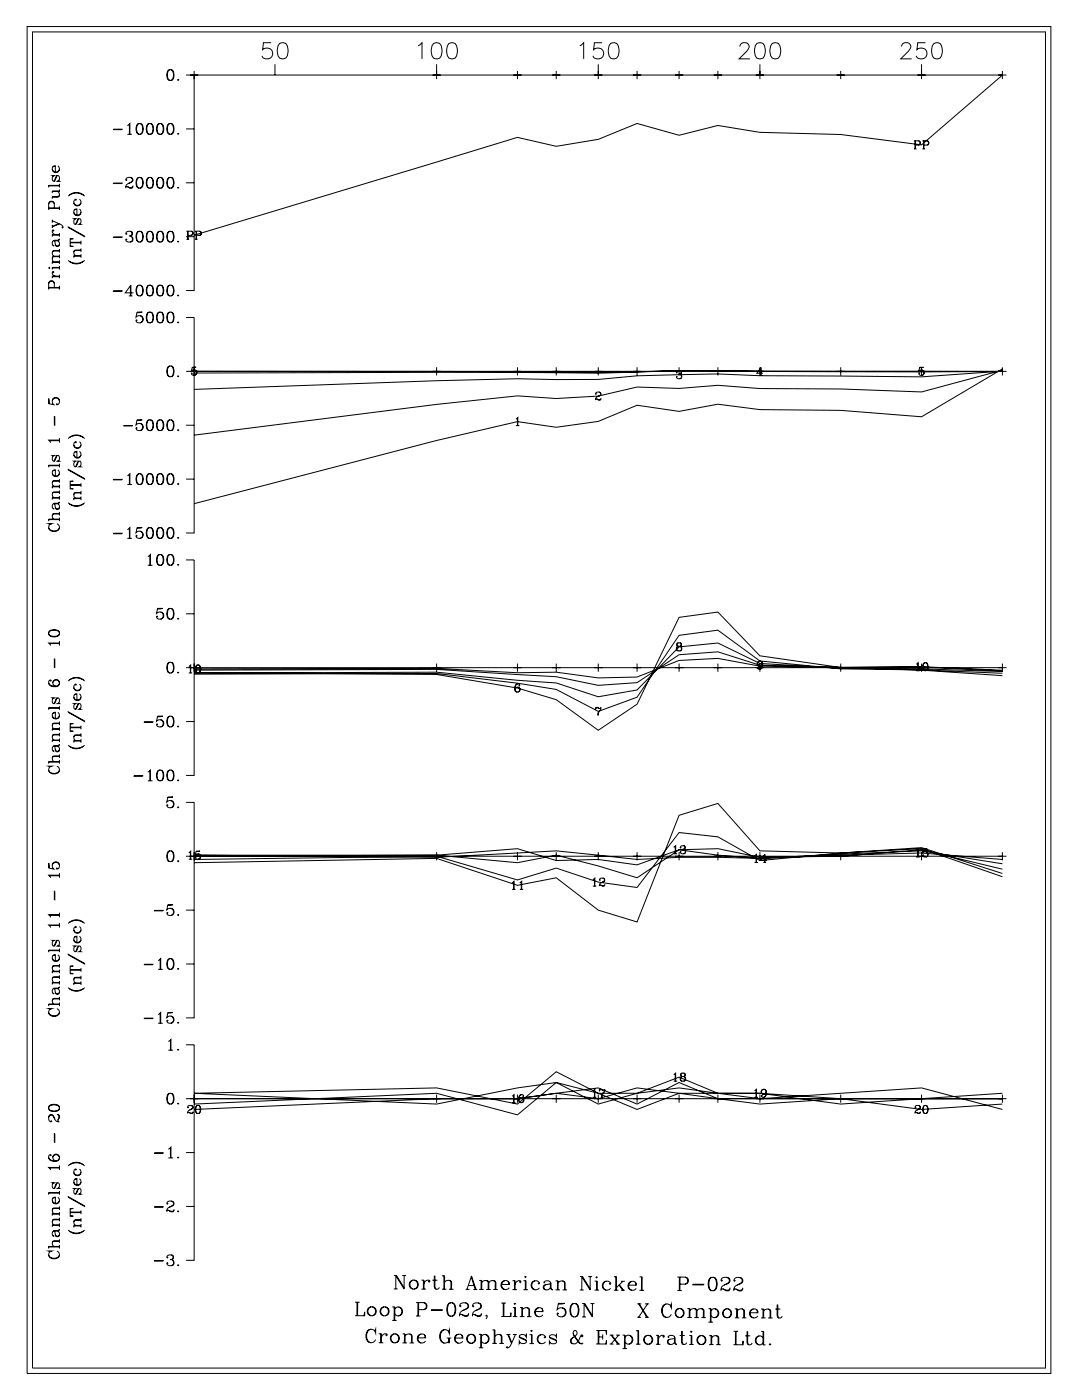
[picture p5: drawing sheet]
<svg xmlns="http://www.w3.org/2000/svg" width="215mm" height="279mm" viewBox="0 0 215 279" stroke-linecap="round" stroke-linejoin="round" font-family="sans-serif">
<g fill="none" stroke="#000" stroke-width=".2">
<path d="M5.4 5.3h204v268.5h-204zM6.5 6.4h201.9v266.3h-201.9zM33.9 13.9a.97 .97 0 0 0-.7 1.2l.1 .5a.67 .67 0 0 0 .7 .4 .67 .67 0 0 0 .6-.4 1.82 1.82 0 0 0-.2-1.6 .58 .58 0 0 0-.9 .3 1.26 1.26 0 0 0 .4 1.7M34.1 13.9a1.36 1.36 0 0 1 0 2.1M35.5 15.8l.1 .1-.1 .1zM37.1 15h2.4M38.7 14.1v1.7M54 8.5h-1.5l-.2 1.4a1.14 1.14 0 0 1 1.8 0 1.14 1.14 0 0 1-.2 1.7 1.14 1.14 0 0 1-1.7-.5M54.8 12.8v2.2M55.7 8.7a1.05 1.05 0 0 1 1.6 .4 2.69 2.69 0 0 1-.4 2.5 1.06 1.06 0 0 1-1.5-.5 2.68 2.68 0 0 1 .3-2.4zM83.3 9.1l.8-.6v3.2M86.2 15h1.6"/>
<path d="M86.4 8.7a1.05 1.05 0 0 1 1.5 .4 2.68 2.68 0 0 1-.3 2.5 1.06 1.06 0 0 1-1.5-.5 2.68 2.68 0 0 1 .3-2.4zM87 12.8v3M89.5 8.7a1.04 1.04 0 0 1 1.5 .4 2.66 2.66 0 0 1-.3 2.5 1.06 1.06 0 0 1-1.5-.5 2.68 2.68 0 0 1 .3-2.4zM102.3 15h1.6M103.1 14.1v1.7M110 15h1.7M110.9 14.1v1.7M115.5 9.1l.8-.6v3.2M118.4 15h1.7M119.2 12.8v3M120 8.5h-1.5l-.2 1.4a1.14 1.14 0 0 1 1.7 0 1.14 1.14 0 0 1-.2 1.7 1.14 1.14 0 0 1-1.6-.5M121.7 8.7a1.04 1.04 0 0 1 1.5 .4 2.65 2.65 0 0 1-.3 2.5 1.05 1.05 0 0 1-1.5-.5 2.68 2.68 0 0 1 .3-2.4z"/>
<path d="M126.1 15h1.7M127 14.1v1.7M134.5 15h1.7M135.3 14.1v1.7M142.3 15h1.6M143.1 14.1v1.7M147.5 9.3a.81 .81 0 0 1 .6-.8h.6a.79 .79 0 0 1 .5 1.2l-1.9 2h2.2M150.6 15h1.7M150.8 8.7a1.05 1.05 0 0 1 1.6 .4 2.68 2.68 0 0 1-.3 2.5 1.06 1.06 0 0 1-1.6-.5 2.68 2.68 0 0 1 .3-2.4zM151.4 12.8v3M153.9 8.7a1.04 1.04 0 0 1 1.5 .4 2.65 2.65 0 0 1-.3 2.5 1.05 1.05 0 0 1-1.5-.5 2.68 2.68 0 0 1 .3-2.4zM166.7 15h1.7"/>
<path d="M167.6 14.1v1.7M179.7 9.3a.81 .81 0 0 1 .6-.8h.6a.79 .79 0 0 1 .5 1.2l-1.9 2h2.2M182.8 15h1.7M183.7 12.8v3M184.4 8.5h-1.5l-.2 1.4a1.14 1.14 0 0 1 1.8 0 1.14 1.14 0 0 1-.2 1.7 1.14 1.14 0 0 1-1.7-.5M186.1 8.7a1.04 1.04 0 0 1 1.5 .4 2.65 2.65 0 0 1-.3 2.5 1.05 1.05 0 0 1-1.5-.5 2.7 2.7 0 0 1 .3-2.4zM199 15h1.6M199.8 15l-16.1 13.9-16.1-2.1-16.2-.4-8.3-1.4-7.8 2-8.3-2.4-7.8 3.2-8.3 1.4-7.8-1.8-64.4 19.5M199.8 15h-161.1v42.9h-1.6M199.8 14.1v1.7M9.7 37h2.1M10.4 33.8a.75 .75 0 0 0 .7 .5 .75 .75 0 0 0 .7-.5"/>
<path d="M11 33.2l-.5 .1M11.4 35l-.5 1h-.4a.7 .7 0 0 1 .1-.9l.2-.1h-.4l.2 .1M11.5 38.2a.66 .66 0 0 1 0 1.1h-1.1M11.5 33.1a.72 .72 0 0 1 .2 1 .72 .72 0 0 1-1.1 0 .72 .72 0 0 1 .2-1h.2v1.2M11.6 36l.2 .1h-.4l.4-.4v-.4l-.2-.3h-.3l-.6 1.1M11.8 38.9l-.3 .3h-1.1v.4M11.8 36.6v.8M11.8 37.8v.4h-1.4M11.8 38.1h-1.4v.4M11.8 36.9h-2.1v.5M13.6 39.1a2.2 2.2 0 0 1 3.3 0M13.8 38.9l.4-.2a2.57 2.57 0 0 1 2.5 .2"/>
<path d="M15.8 39.7a.72 .72 0 0 1 .2 1.1 .72 .72 0 0 1-1.1 0 .72 .72 0 0 1 .2-1.1v.2l-.1-.1M22.6 36.5l1.7 .1zM22.6 25.7l1.7 .1zM25.2 35.8l.1 .1h-.2a.73 .73 0 0 1 .7-.6 .73 .73 0 0 1 .7 .7l-.4 .4a1.07 1.07 0 0 0-1 1.1M25.4 25l.5-.4v2.2M25.4 26.8h.9M25.8 24.7v2.1M26 35.4l.2 .1a.48 .48 0 0 1 .1 .7l-.7 .4M26.5 37.2l-.3 .2-.8-.2-.3 .1M26.5 37l-.2 .5h-.4l-.5-.3M27.7 35.4a1.16 1.16 0 0 0-.5 1.7 .66 .66 0 0 0 .6 .4 .66 .66 0 0 0 .6-.4 1.71 1.71 0 0 0-.2-1.6 .58 .58 0 0 0-.9 .3 1.25 1.25 0 0 0 .4 1.7M27.7 24.6a1.16 1.16 0 0 0-.5 1.8 .66 .66 0 0 0 .6 .4 .66 .66 0 0 0 .6-.4 1.71 1.71 0 0 0-.2-1.7 .58 .58 0 0 0-.9 .3 1.25 1.25 0 0 0 .4 1.8"/>
<path d="M27.9 35.4a1.38 1.38 0 0 1 0 2.1M27.9 24.6a1.38 1.38 0 0 1 0 2.2M29.8 35.4a.97 .97 0 0 0-.6 1.2l.1 .5a.67 .67 0 0 0 .6 .4 .67 .67 0 0 0 .6-.4 1.82 1.82 0 0 0-.2-1.6 .58 .58 0 0 0-.9 .3 1.26 1.26 0 0 0 .4 1.7M29.8 24.6a.97 .97 0 0 0-.6 1.2l.1 .6a.67 .67 0 0 0 .6 .4 .67 .67 0 0 0 .6-.4 1.82 1.82 0 0 0-.2-1.7 .58 .58 0 0 0-.9 .3 1.26 1.26 0 0 0 .4 1.8M30 35.4a1.36 1.36 0 0 1 0 2.1M30 24.6a1.36 1.36 0 0 1 0 2.2M31.8 35.4a1.16 1.16 0 0 0-.5 1.7 .66 .66 0 0 0 .6 .4 .66 .66 0 0 0 .6-.4 1.71 1.71 0 0 0-.2-1.6 .58 .58 0 0 0-.9 .3 1.25 1.25 0 0 0 .4 1.7M31.8 24.6a1.16 1.16 0 0 0-.5 1.8 .66 .66 0 0 0 .6 .4 .66 .66 0 0 0 .6-.4 1.71 1.71 0 0 0-.2-1.7 .58 .58 0 0 0-.9 .3 1.25 1.25 0 0 0 .4 1.8M32 35.4a1.38 1.38 0 0 1 0 2.1M32 24.6a1.38 1.38 0 0 1 0 2.2M33.9 35.4a.97 .97 0 0 0-.7 1.2l.1 .5a.67 .67 0 0 0 .7 .4 .67 .67 0 0 0 .6-.4 1.82 1.82 0 0 0-.2-1.6 .58 .58 0 0 0-.9 .3 1.26 1.26 0 0 0 .4 1.7M33.9 24.6a.97 .97 0 0 0-.7 1.2l.1 .6a.67 .67 0 0 0 .7 .4 .67 .67 0 0 0 .6-.4 1.82 1.82 0 0 0-.2-1.7 .58 .58 0 0 0-.9 .3 1.26 1.26 0 0 0 .4 1.8"/>
<path d="M34.1 35.4a1.36 1.36 0 0 1 0 2.1M34.1 24.6a1.36 1.36 0 0 1 0 2.2M35.5 37.3l.1 .1-.1 .1zM35.5 26.6l.1 .1-.1 .1zM37.1 36.4h1.6M37.1 25.7h1.6M182.1 28.1h1a.43 .43 0 0 1 .4 .4 .43 .43 0 0 1-.4 .4h-.7M182.1 29.7h.6M182.4 28.1v1.6M183.1 28.1l.3 .3-.1 .4-.2 .1M183.8 28.1h.9a.43 .43 0 0 1 .4 .4 .43 .43 0 0 1-.4 .4h-.6M183.8 29.7h.6"/>
<path d="M184.1 28.1v1.6M184.7 28.1l.3 .3v.4l-.3 .1M9.7 56.5a.58 .58 0 0 1 .6-.4 .58 .58 0 0 1 .5 .4M9.7 40.6a.58 .58 0 0 1 .6-.4 .58 .58 0 0 1 .5 .4M9.7 57.4h2.1M9.7 57.3h2.1M9.7 41.5h2.1M9.7 41.4h2.1M9.8 53.3v.2l-.1-.1zM10.4 44l1.4 .6a.84 .84 0 0 1 .8 .7l-.1 .1v-.2M10.4 55.1h1.4M10.4 43.8v.6"/>
<path d="M10.4 44.8v.6M10.4 53.4h1.4M10.4 52.3h1.4M10.4 46.9h1.4M10.5 54.2l.1 .1 .1-.1-.2-.1a.59 .59 0 0 0 0 .6 .59 .59 0 0 0 .5 .3M10.5 45.9h.2l-.2-.1a.59 .59 0 0 0 .5 1M10.8 57.3v-.8a.56 .56 0 0 0-.5-.6 .56 .56 0 0 0-.6 .6v1.2M10.8 48l.3 1 .4 .1a.65 .65 0 0 0 0-1.1M10.8 41.4v-.8a.56 .56 0 0 0-.5-.5 .56 .56 0 0 0-.6 .5v1.3M11 48.7a.42 .42 0 0 0 .4 .3 .42 .42 0 0 0 .4-.3M11.6 44.6l-1.2 .5M11.8 51.1h-1.1a.66 .66 0 0 0 0 1.1"/>
<path d="M11.8 51.2h-1.1l-.3 .3M11.8 49.9h-1.1a.66 .66 0 0 0 0 1.2M11.8 50h-1.1l-.3 .3M11.8 47.7l-.3 .2-.9 .1a.7 .7 0 0 0-.1 .9l.2 .1-.1-.1M11.8 47.6l-.1 .3-.2 .1h-.9M11.8 41.1v.8M11.8 46.5v.7M11.8 49.6v.7M11.8 50.7v.8M11.8 51.9v.7M11.8 53v.7M11.8 54.7v.8"/>
<path d="M11.8 57v.7M11.8 55h-1.4v.5M11.8 46.8h-1.4v.4M11.8 52.2h-1.4v.4M11.8 53.3h-1.4v.4M11.8 44.6l-1.4 .6M13.6 51.9a2.2 2.2 0 0 0 3.3 0M13.6 45.2l3.3 2zM13.8 52.1l.4 .2a2.67 2.67 0 0 0 2.5-.2M14 47.7l.6-.1h-.6v1.5h.6l-.6-.1M14 48.4h2.1M14 48.3h2.1"/>
<path d="M14.7 42.4a.75 .75 0 0 0 .7 .5 .75 .75 0 0 0 .7-.5M14.7 40.4a.75 .75 0 0 0 .7 .5 .75 .75 0 0 0 .7-.5M14.7 51.1h1.4M15.3 41.8l-.5 .1M15.7 43.6l-.5 1h-.4a.7 .7 0 0 1 .1-.9l.2-.1h-.4l.2 .1M15.8 41.7a.72 .72 0 0 1 .2 1 .72 .72 0 0 1-1.1 0 .72 .72 0 0 1 .2-1h.2v1.2M15.9 44.6l.2 .1h-.4l.4-.4v-.4l-.2-.3h-.3l-.6 1.1M16.1 49.8h-1.1a.65 .65 0 0 0 0 1.2M16.1 49.9h-1.1l-.3 .3M16.1 51h-1.4v.4M16.1 48v.7M16.1 49.5v.7"/>
<path d="M16.1 50.7v.7M22.6 58l1.7 .1zM22.6 47.2l1.7 .1zM25.2 46.5l.1 .1-.1 .1v-.4a.85 .85 0 0 1 1.2 .1l-.1 .5-.6 .1M25.7 59h.7M26 46.1a.51 .51 0 0 1 .2 .8l-.2 .1a.62 .62 0 0 1 .5 .6 .62 .62 0 0 1-.5 .6l-.7-.1-.2-.3 .1-.2 .1 .1-.1 .1M26 57v2M26.3 47.2a.65 .65 0 0 1-.3 1M26.6 58.4h-1.6l1.1-1.6v2.2M27.7 56.8a1.16 1.16 0 0 0-.5 1.8 .66 .66 0 0 0 .6 .4 .66 .66 0 0 0 .6-.4 1.71 1.71 0 0 0-.2-1.7 .58 .58 0 0 0-.9 .3 1.25 1.25 0 0 0 .4 1.8M27.7 46.1a1.16 1.16 0 0 0-.5 1.7 .66 .66 0 0 0 .6 .5 .66 .66 0 0 0 .6-.5 1.71 1.71 0 0 0-.2-1.6 .58 .58 0 0 0-.9 .3 1.25 1.25 0 0 0 .4 1.7M27.9 56.8a1.38 1.38 0 0 1 0 2.2"/>
<path d="M27.9 46.1a1.38 1.38 0 0 1 0 2.1M29.8 56.8a.97 .97 0 0 0-.6 1.3l.1 .5a.67 .67 0 0 0 .6 .4 .67 .67 0 0 0 .6-.4 1.82 1.82 0 0 0-.2-1.7 .58 .58 0 0 0-.9 .3 1.26 1.26 0 0 0 .4 1.8M29.8 46.1a.97 .97 0 0 0-.6 1.2l.1 .5a.67 .67 0 0 0 .6 .5 .67 .67 0 0 0 .6-.5 1.82 1.82 0 0 0-.2-1.6 .58 .58 0 0 0-.9 .3 1.26 1.26 0 0 0 .4 1.7M30 56.8a1.36 1.36 0 0 1 0 2.2M30 46.1a1.36 1.36 0 0 1 0 2.1M31.8 56.8a1.16 1.16 0 0 0-.5 1.8 .66 .66 0 0 0 .6 .4 .66 .66 0 0 0 .6-.4 1.71 1.71 0 0 0-.2-1.7 .58 .58 0 0 0-.9 .3 1.25 1.25 0 0 0 .4 1.8M31.8 46.1a1.16 1.16 0 0 0-.5 1.7 .66 .66 0 0 0 .6 .5 .66 .66 0 0 0 .6-.5 1.71 1.71 0 0 0-.2-1.6 .58 .58 0 0 0-.9 .3 1.25 1.25 0 0 0 .4 1.7M32 56.8a1.38 1.38 0 0 1 0 2.2M32 46.1a1.38 1.38 0 0 1 0 2.1M33.9 56.8a.97 .97 0 0 0-.7 1.3l.1 .5a.67 .67 0 0 0 .7 .4 .67 .67 0 0 0 .6-.4 1.82 1.82 0 0 0-.2-1.7 .58 .58 0 0 0-.9 .3 1.26 1.26 0 0 0 .4 1.8M33.9 46.1a.97 .97 0 0 0-.7 1.2l.1 .5a.67 .67 0 0 0 .7 .5 .67 .67 0 0 0 .6-.5 1.82 1.82 0 0 0-.2-1.6 .58 .58 0 0 0-.9 .3 1.26 1.26 0 0 0 .4 1.7M34.1 56.8a1.36 1.36 0 0 1 0 2.2"/>
<path d="M34.1 46.1a1.36 1.36 0 0 1 0 2.1M35.5 58.8l.1 .1-.1 .1zM35.5 48l.1 .1-.1 .1zM37.1 47.2h1.6M37.2 46.1h.9a.42 .42 0 0 1 .4 .4 .42 .42 0 0 1-.4 .4h-.6M37.2 47.7h.5M37.4 46.1v1.6M37.5 46.1v1.6M38.1 46.1l.3 .3-.1 .4-.2 .1M38.8 46.1h1a.42 .42 0 0 1 .4 .4 .42 .42 0 0 1-.4 .4h-.6M38.8 47.7h.6M39.1 46.1v1.6"/>
<path d="M39.2 46.1v1.6M39.8 46.1l.3 .3-.1 .4-.2 .1M10.4 79.9a.75 .75 0 0 1 .7-.6 .75 .75 0 0 1 .7 .6M27.3 62.3l1-.1h-1l-.2 1a.77 .77 0 0 1 1.2-.2 .77 .77 0 0 1 0 1.2 .77 .77 0 0 1-1.2-.3l.1-.2v.2M27.9 62.9a.75 .75 0 0 1 .5 .7 .75 .75 0 0 1-.5 .8M29.8 62.2a.97 .97 0 0 0-.6 1.2l.1 .5a.67 .67 0 0 0 .6 .5 .67 .67 0 0 0 .6-.5 1.82 1.82 0 0 0-.2-1.6 .58 .58 0 0 0-.9 .3 1.26 1.26 0 0 0 .4 1.8M30 62.2a1.36 1.36 0 0 1 0 2.2M31.8 62.2a1.16 1.16 0 0 0-.5 1.7 .66 .66 0 0 0 .6 .5 .66 .66 0 0 0 .6-.5 1.71 1.71 0 0 0-.2-1.6 .58 .58 0 0 0-.9 .3 1.25 1.25 0 0 0 .4 1.8M32 62.2a1.38 1.38 0 0 1 0 2.2M33.9 72.9a.97 .97 0 0 0-.7 1.3l.1 .5a.67 .67 0 0 0 .7 .4 .67 .67 0 0 0 .6-.4 1.82 1.82 0 0 0-.2-1.6 .58 .58 0 0 0-.9 .3 1.26 1.26 0 0 0 .4 1.7M33.9 62.2a.97 .97 0 0 0-.7 1.2l.1 .5a.67 .67 0 0 0 .7 .5 .67 .67 0 0 0 .6-.5 1.82 1.82 0 0 0-.2-1.6 .58 .58 0 0 0-.9 .3 1.26 1.26 0 0 0 .4 1.8M34.1 72.9a1.36 1.36 0 0 1 0 2.2"/>
<path d="M34.1 62.2a1.36 1.36 0 0 1 0 2.2M35.5 74.9l.1 .1-.1 .1zM35.5 64.1l.1 .1-.1 .2zM37.1 63.3h1.6v42.9h-1.6M37.1 74h2.4M38.3 73.3l.8-.1h-.8l-.1 .8a.57 .57 0 0 1 .8-.3 .57 .57 0 0 1 0 .9 .57 .57 0 0 1-.8-.2v-.1v.2M38.7 74h161.1M38.7 74l64.4 .1a579.3 579.3 0 0 0 32.2-.2l64.5 .1M38.7 73.2v1.6M38.8 73.7l.1 .1a.56 .56 0 0 1 .3 .5 .56 .56 0 0 1-.4 .5M86.2 74h1.6M87 73.2v1.6"/>
<path d="M102.3 74h1.6M103.1 73.2v1.6M110 74h1.7M110.9 73.2v1.6M118.4 74h1.7M118.8 78.4v.2l-.1-.1a.55 .55 0 0 1 .6-.4 .55 .55 0 0 1 .5 .5l-.3 .3a.78 .78 0 0 0-.8 .9M119.2 73.2v1.6M119.4 78.1l.2 .2 .1 .3-.6 .5M119.8 79.5l-.3 .2-.8-.1M119.8 79.4l-.2 .4-.7-.3M126.1 74h1.7M127 73.2v1.6"/>
<path d="M134.5 74h1.7M134.9 74.2l.1 .1h-.2a.51 .51 0 0 1 .5-.4 .51 .51 0 0 1 .5 .4l-.1 .2-.4 .1M135.3 73.2v1.6M135.5 73.9l.2 .2v.4l-.2 .1 .2 .1a.44 .44 0 0 1 .2 .4 .44 .44 0 0 1-.4 .4l-.5-.1-.2-.2 .1-.2v.2M135.7 74.7l.1 .5-.3 .3M142.3 74h1.6M143.1 73.2v1.6M150.6 74h1.7M151.4 74.8h.5M151.4 73.2v1.6M151.6 73.4v1.4M152.1 74.4h-1.3l.9-1.2v1.6"/>
<path d="M166.7 74h1.7M167.6 73.2v1.6M182.8 74h1.7M183.3 73.3l.8-.1h-.8l-.2 .8a.57 .57 0 0 1 .9-.2 .57 .57 0 0 1 0 .9 .57 .57 0 0 1-.9-.2l.1-.1v.1M183.7 73.2v1.6M183.7 73.8h.2a.56 .56 0 0 1 .2 .6 .56 .56 0 0 1-.4 .4M199 74h1.6M199.8 73.5l-16.1 9.6-16.1-1.3-16.2-.2-8.3-1-7.8 1.4-8.3-1.2-7.8 3.2-8.3 1.2-7.8-1.2-16.1 3.8-48.3 12.6M199.8 73.8l-16.1 4.3-16.1-.6-16.2-.1-8.3-.6-7.8 .6-8.3-.3-7.8 1.8-8.3 .5-7.8-.5-16.1 1.7-48.3 6.1M199.8 74l-16.1 1.1-32.3-.2-8.3-.4-16.1 .4-7.8 .7-8.3 .1-7.8-.2-16.1 .4-48.3 1.7M199.8 74a2509.4 2509.4 0 0 1-56.7-.1h-7.8l-16.1 .5-32.2-.2-48.3 .2M199.8 73.2v1.6"/>
<path d="M9.7 92.8h2.1M9.8 80.5l-.1-1.1v1.1l1 .2a.77 .77 0 0 1-.2-1.2 .77 .77 0 0 1 1.2 0 .77 .77 0 0 1-.3 1.2l-.2-.1 .1-.1 .1 .1M9.8 87.8h2M10.4 94.4a.75 .75 0 0 0 .7 .5 .75 .75 0 0 0 .7-.5M10.4 99.3h1.4M10.4 97h1.4M10.8 83l.1 1.8zM11 93.8l-.5 .1M11.4 90.8l-.5 1-.3 .1a.7 .7 0 0 1-.1-.9l.3-.2h-.4l.2 .1M11.5 93.7a.72 .72 0 0 1 .2 1 .72 .72 0 0 1-1.1 0 .72 .72 0 0 1 .2-1h.2v1.2M11.6 91.8l.2 .1h-.4l.4-.4v-.4l-.2-.3h-.3l-.6 1.1M11.8 100l-.1 .3-.2 .1h-.9"/>
<path d="M11.8 98.1h-1.1a.66 .66 0 0 0 0 1.1M11.8 98.2h-1.1l-.3 .3M11.8 95.8h-1.1a.65 .65 0 0 0 0 1.1M11.8 95.9h-1.1l-.3 .3M11.8 87.7h-2.1l.4 .5M11.8 87.3v.9M11.8 92.4v.7M11.8 95.5v.7M11.8 96.6v.7M11.8 97.8v.7M11.8 98.9v.7M11.8 96.9h-1.4v.4"/>
<path d="M11.8 99.2h-1.4v.4M11.8 92.7h-2.1v.4M13.6 93.6l3.3 1.9zM13.6 87.4a2.2 2.2 0 0 1 3.3 0M13.8 87.2l.4-.2a2.56 2.56 0 0 1 2.5 .2M14 96l.6-.1h-.6v1.5h.6l-.6-.1M14 96.7h2.1M14 96.6h2.1M14.7 90.7a.75 .75 0 0 0 .7 .5 .75 .75 0 0 0 .7-.5M14.7 88.7a.75 .75 0 0 0 .7 .6 .75 .75 0 0 0 .7-.6M14.7 99.4h1.4M15.3 90.1l-.5 .1"/>
<path d="M15.7 91.9l-.5 1h-.4a.7 .7 0 0 1 .1-.9l.2-.1h-.4l.2 .1M15.8 90a.72 .72 0 0 1 .2 1.1 .72 .72 0 0 1-1.1 0 .72 .72 0 0 1 .2-1.1h.2v1.2M15.8 88a.72 .72 0 0 1 .2 1.1 .72 .72 0 0 1-1.1 0 .72 .72 0 0 1 .2-1.1v.2l-.1-.1M15.9 92.9l.2 .1h-.4l.4-.4v-.4l-.2-.3h-.3l-.6 1.1M16.1 98.2h-1.1a.65 .65 0 0 0 0 1.1M16.1 98.3h-1.1l-.3 .3M16.1 99.3h-1.4v.4M16.1 96.3v.7M16.1 97.8v.8M16.1 99v.7M22.6 95.5l1.7 .1zM24.7 84.8l1.7 .1z"/>
<path d="M25.4 94.8l.5-.4v2.2M25.4 96.6h.9M25.8 94.5v2.1M27.3 83.8l1-.1h-1l-.2 1a.77 .77 0 0 1 1.2-.2 .77 .77 0 0 1 0 1.2 .77 .77 0 0 1-1.2-.3l.1-.2v.2M27.7 94.4a1.16 1.16 0 0 0-.5 1.8 .66 .66 0 0 0 .6 .4 .66 .66 0 0 0 .6-.4 1.71 1.71 0 0 0-.2-1.7 .58 .58 0 0 0-.9 .3 1.25 1.25 0 0 0 .4 1.8M27.9 94.4a1.38 1.38 0 0 1 0 2.2M27.9 84.4a.75 .75 0 0 1 .5 .7 .75 .75 0 0 1-.5 .7M29.8 94.4a.97 .97 0 0 0-.6 1.2l.1 .6a.67 .67 0 0 0 .6 .4 .67 .67 0 0 0 .6-.4 1.82 1.82 0 0 0-.2-1.7 .58 .58 0 0 0-.9 .3 1.26 1.26 0 0 0 .4 1.8M29.8 83.7a.97 .97 0 0 0-.6 1.2l.1 .5a.67 .67 0 0 0 .6 .4 .67 .67 0 0 0 .6-.4 1.82 1.82 0 0 0-.2-1.6 .58 .58 0 0 0-.9 .3 1.26 1.26 0 0 0 .4 1.7M30 94.4a1.36 1.36 0 0 1 0 2.2M30 83.7a1.36 1.36 0 0 1 0 2.1M31.8 94.4a1.16 1.16 0 0 0-.5 1.8 .66 .66 0 0 0 .6 .4 .66 .66 0 0 0 .6-.4 1.71 1.71 0 0 0-.2-1.7 .58 .58 0 0 0-.9 .3 1.25 1.25 0 0 0 .4 1.8"/>
<path d="M31.8 83.7a1.16 1.16 0 0 0-.5 1.7 .66 .66 0 0 0 .6 .4 .66 .66 0 0 0 .6-.4 1.71 1.71 0 0 0-.2-1.6 .58 .58 0 0 0-.9 .3 1.25 1.25 0 0 0 .4 1.7M32 94.4a1.38 1.38 0 0 1 0 2.2M32 83.7a1.38 1.38 0 0 1 0 2.1M33.9 94.4a.97 .97 0 0 0-.7 1.2l.1 .6a.67 .67 0 0 0 .7 .4 .67 .67 0 0 0 .6-.4 1.82 1.82 0 0 0-.2-1.7 .58 .58 0 0 0-.9 .3 1.26 1.26 0 0 0 .4 1.8M33.9 83.7a.97 .97 0 0 0-.7 1.2l.1 .5a.67 .67 0 0 0 .7 .4 .67 .67 0 0 0 .6-.4 1.82 1.82 0 0 0-.2-1.6 .58 .58 0 0 0-.9 .3 1.26 1.26 0 0 0 .4 1.7M34.1 94.4a1.36 1.36 0 0 1 0 2.2M34.1 83.7a1.36 1.36 0 0 1 0 2.1M35.5 96.4l.1 .1-.1 .1zM35.5 85.6l.1 .1-.1 .1zM37.1 95.5h1.6M37.1 84.8h1.6M102.8 83.5l.4-.3v1.6"/>
<path d="M102.8 84.8h.7M103.1 83.3v1.5M9.7 105.2a1.22 1.22 0 0 0 2.1 0M9.7 103.6h2.1M10.8 100.4l.3 1 .4 .1a.64 .64 0 0 0 0-1.1M11 101.1a.42 .42 0 0 0 .4 .3 .42 .42 0 0 0 .4-.3M11.3 104.4a.79 .79 0 0 1 .5 .9 .79 .79 0 0 1-.8 .6 .94 .94 0 0 1-1-.2 .94 .94 0 0 1-.2-1l.2-.2-.3-.1h.6l-.3 .1M11.8 102.3h-1.1a.66 .66 0 0 0 0 1.2M11.8 102.5h-1.1l-.3 .3M11.8 100.1l-.3 .2-.9 .1a.7 .7 0 0 0-.1 .9l.2 .1-.1-.1M11.8 102v.8M11.8 103.2v.7"/>
<path d="M11.8 103.5h-2.1v.4M13.6 100.2a2.2 2.2 0 0 0 3.3 0M13.8 100.4l.4 .2a2.67 2.67 0 0 0 2.5-.2M22.6 106.3l1.7 .1zM25.4 105.6l.5-.4v2.1M25.4 107.3h.9M25.8 105.3v2M27.3 105.3l1-.1h-1l-.2 1a.77 .77 0 0 1 1.2-.3 .77 .77 0 0 1 0 1.2 .77 .77 0 0 1-1.2-.2l.1-.2v.2M27.9 105.9a.75 .75 0 0 1 .5 .7 .75 .75 0 0 1-.5 .7M29.5 110.9l.5-.4v2.2M29.5 112.7h.9M29.8 105.2a.97 .97 0 0 0-.6 1.2l.1 .5a.67 .67 0 0 0 .6 .4 .67 .67 0 0 0 .6-.4 1.82 1.82 0 0 0-.2-1.6 .58 .58 0 0 0-.9 .3 1.26 1.26 0 0 0 .4 1.7"/>
<path d="M29.9 110.6v2.1M30 105.2a1.36 1.36 0 0 1 0 2.1M31.8 105.2a1.16 1.16 0 0 0-.5 1.7 .66 .66 0 0 0 .6 .4 .66 .66 0 0 0 .6-.4 1.71 1.71 0 0 0-.2-1.6 .58 .58 0 0 0-.9 .3 1.25 1.25 0 0 0 .4 1.7M31.8 110.5a1.16 1.16 0 0 0-.5 1.8 .66 .66 0 0 0 .6 .4 .66 .66 0 0 0 .6-.4 1.71 1.71 0 0 0-.2-1.7 .58 .58 0 0 0-.9 .3 1.25 1.25 0 0 0 .4 1.8M32 105.2a1.38 1.38 0 0 1 0 2.1M32 110.5a1.38 1.38 0 0 1 0 2.2M33.9 105.2a.97 .97 0 0 0-.7 1.2l.1 .5a.67 .67 0 0 0 .7 .4 .67 .67 0 0 0 .6-.4 1.82 1.82 0 0 0-.2-1.6 .58 .58 0 0 0-.9 .3 1.26 1.26 0 0 0 .4 1.7M33.9 110.5a.97 .97 0 0 0-.7 1.3l.1 .5a.67 .67 0 0 0 .7 .4 .67 .67 0 0 0 .6-.4 1.82 1.82 0 0 0-.2-1.7 .58 .58 0 0 0-.9 .3 1.26 1.26 0 0 0 .4 1.8M34.1 105.2a1.36 1.36 0 0 1 0 2.1M34.1 110.5a1.36 1.36 0 0 1 0 2.2M35.5 107.1l.1 .1-.1 .1zM35.5 112.5l.1 .1-.1 .1z"/>
<path d="M37.1 111.6h1.6v43h-1.6M9.7 136.2a1.29 1.29 0 0 0 2.1 0M9.7 126.3a1.15 1.15 0 0 0 1.7 .5 .66 .66 0 0 0 .5-.6 .66 .66 0 0 0-.5-.6 1.74 1.74 0 0 0-1.6 .2 .59 .59 0 0 0 .3 .9 1.24 1.24 0 0 0 1.7-.4M9.7 126.1a1.38 1.38 0 0 1 2.1 0M9.8 128.3h2M10 135.6l.1 .1 .1-.1-.2-.1a.74 .74 0 0 0-.2 1 .74 .74 0 0 0 .8 .4h.6a.69 .69 0 0 0 .7-.8 .69 .69 0 0 0-.8-.6 .69 .69 0 0 0-.5 1l.5 .3M10.5 136a.69 .69 0 0 1 .7-.5 .69 .69 0 0 1 .6 .5M10.8 131.3l.1 1.8zM11.4 139.1l-.5 1-.3 .1a.7 .7 0 0 1-.1-.9l.3-.2h-.4l.2 .1M11.8 128.2h-2.1l.4 .5M11.8 127.8v.9M13.6 135.7a2.2 2.2 0 0 1 3.3 0"/>
<path d="M13.8 135.5l.4-.2a2.56 2.56 0 0 1 2.5 .2M14.7 139a.75 .75 0 0 0 .7 .5 .75 .75 0 0 0 .7-.5M14.7 137.1a.75 .75 0 0 0 .7 .5 .75 .75 0 0 0 .7-.5M15.3 138.4l-.5 .1M15.8 138.3a.72 .72 0 0 1 .2 1.1 .72 .72 0 0 1-1.1 0 .72 .72 0 0 1 .2-1.1h.2v1.2M15.8 136.4a.72 .72 0 0 1 .2 1 .72 .72 0 0 1-1.1 0 .72 .72 0 0 1 .2-1v.2l-.1-.1M31.4 121.4l1-.1h-1l-.2 1a.77 .77 0 0 1 1.2-.3 .77 .77 0 0 1 0 1.2 .77 .77 0 0 1-1.2-.2l.1-.2v.2M32 122a.75 .75 0 0 1 .5 .7 .75 .75 0 0 1-.5 .7M33.9 132a.97 .97 0 0 0-.7 1.2l.1 .5a.67 .67 0 0 0 .7 .5 .67 .67 0 0 0 .6-.5 1.82 1.82 0 0 0-.2-1.6 .58 .58 0 0 0-.9 .3 1.26 1.26 0 0 0 .4 1.8M33.9 121.3a.97 .97 0 0 0-.7 1.2l.1 .5a.67 .67 0 0 0 .7 .4 .67 .67 0 0 0 .6-.4 1.82 1.82 0 0 0-.2-1.6 .58 .58 0 0 0-.9 .3 1.26 1.26 0 0 0 .4 1.7M34.1 132a1.36 1.36 0 0 1 0 2.2M34.1 121.3a1.36 1.36 0 0 1 0 2.1"/>
<path d="M35.5 133.9l.1 .1-.1 .2zM35.5 123.2l.1 .1-.1 .1zM37.1 133.1h2.4M37.1 122.3h1.6M37.6 132.8l.4-.3v1.6M37.6 134.1h.7M37.9 132.6v1.5M38.7 134l48.3 .4 16.1 2.7 7.8 2.4 8.3 6.1 7.8-5.2 8.3-17.3 7.8-1.1 8.3 8.7 16.2 2.3 16.1 .6 16.1 1.1M38.7 133.1h161.1M38.7 133.6l48.3-.2 23.9 1.5 8.3 1.7 7.8-.5 8.3-5.6 7.8-.6 8.3 2.7 16.2 .4h16.1l16.1 .7M38.7 133.3l48.3-.1 16.1 .9 7.8-.1 8.3 1.1 7.8-.2 8.3-3.3 7.8-.4 8.3 1.6 16.2 .2 16.1-.1 16.1 .7M38.7 132.3v1.6"/>
<path d="M39.4 132.5a.93 .93 0 0 0 0 1.6h.1a.94 .94 0 0 0 0-1.6h-.1a1.04 1.04 0 0 0 0 1.6M39.5 132.5a1.04 1.04 0 0 1 0 1.6M86.2 133.1h1.6M87 132.3v1.6M102.3 133.1h1.6M103.1 136.3a.97 .97 0 0 0-.1 1.6M103.1 132.3v1.6M103.2 136.9l.4 .5-.1 .3-.3 .2M103.5 136.6v.1l.1-.1a.56 .56 0 0 0-.7-.2 .56 .56 0 0 0-.3 .6v.5a.52 .52 0 0 0 .6 .5 .52 .52 0 0 0 .4-.6 .52 .52 0 0 0-.7-.4l-.2 .4M110 133.1h1.7M110.9 132.3v1.6M118.4 133.1h1.7"/>
<path d="M119.2 132.3v1.6M126.1 133.1h1.7M127 132.3v1.6M134.5 133.1h1.7M135.2 128.1l-.2 .1-.1 .4a.56 .56 0 0 0 .9 0v-.2a.55 .55 0 0 0-.8-.2v.4l.2 .2M135.2 128.8l-.4 .3a.53 .53 0 0 0 .7 .7 .53 .53 0 0 0 .2-.9l-.2-.1M135.2 128.8l-.3 .3 .1 .5 .2 .1M135.3 132.3v1.6M135.5 128.1l.2 .3v.3l-.2 .1M135.5 128.8l.3 .3-.1 .5-.2 .1M142.3 133.1h1.6M143.1 132.3v1.6"/>
<path d="M150.6 133.1h1.7M151.4 131.8l-.3 .2a.51 .51 0 0 0 .3 .8M151.4 132.3v1.6M151.5 131.8a.97 .97 0 0 1-.1 1.6M151.9 132.3a.52 .52 0 0 1-.7 .4 .52 .52 0 0 1-.2-.8 .52 .52 0 0 1 .8 0 .88 .88 0 0 1 .2 .9 .88 .88 0 0 1-.8 .6l-.2-.2 .1-.2v.2M166.7 133.1h1.7M167.6 132.3v1.6M182.6 132.4l.4-.3v1.6M182.6 133.7h.7M182.8 133.1h1.7M182.9 132.2v1.5M183.7 132.3v1.6"/>
<path d="M184.4 132.1a.92 .92 0 0 0 0 1.6h.1a.93 .93 0 0 0 0-1.6h-.1a1.04 1.04 0 0 0 0 1.6M184.5 132.1a1.04 1.04 0 0 1 0 1.6M199 133.1h1.6M199.8 134.2l-16.1-.7-16.1-.2-16.2-1.6-8.3-6.1-7.8 1-8.3 12.4-7.8 2.8-8.3-4.4-7.8-1.2-16.1-2-48.3 .2M199.8 132.3v1.6l-16.1-.6-16.1-.1-16.2-1-8.3-4-7.8 .7-8.3 8.6-7.8 1.4-8.3-2.8-7.8-.5-16.1-1.6-48.3 .2M9.7 153.5a1.22 1.22 0 0 0 2.1 0M9.7 151.9h2.1M9.7 141.2h2.1M10.4 142.7a.75 .75 0 0 0 .7 .5 .75 .75 0 0 0 .7-.5M10.4 147.6h1.4M10.4 145.4h1.4M10.8 148.7l.3 1 .4 .2a.64 .64 0 0 0 0-1.2"/>
<path d="M11 149.4a.42 .42 0 0 0 .4 .4 .42 .42 0 0 0 .4-.4M11 142.1l-.5 .1M11.3 152.7a.79 .79 0 0 1 .5 .9 .79 .79 0 0 1-.8 .6 .94 .94 0 0 1-1-.2 .94 .94 0 0 1-.2-1l.2-.2-.3-.1h.6l-.3 .1M11.5 142a.71 .71 0 0 1 .2 1.1 .71 .71 0 0 1-1.1 0 .71 .71 0 0 1 .2-1.1h.2v1.2M11.6 140.1l.2 .1h-.4l.4-.4v-.4l-.2-.3h-.3l-.6 1.1M11.8 150.7h-1.1a.66 .66 0 0 0 0 1.1M11.8 150.8h-1.1l-.3 .3M11.8 148.4l-.3 .2-.9 .1a.7 .7 0 0 0-.1 .9l.2 .1-.1-.1M11.8 148.3l-.1 .3-.2 .1h-.9M11.8 146.4h-1.1a.66 .66 0 0 0 0 1.1M11.8 146.5h-1.1l-.3 .3M11.8 144.1h-1.1a.65 .65 0 0 0 0 1.1"/>
<path d="M11.8 144.2h-1.1l-.3 .3M11.8 140.7v.8M11.8 143.8v.7M11.8 144.9v.8M11.8 146.1v.7M11.8 147.2v.7M11.8 150.4v.7M11.8 151.5v.7M11.8 145.2h-1.4v.5M11.8 147.5h-1.4v.4M11.8 141.1h-2.1v.4M11.8 151.8h-2.1v.4"/>
<path d="M13.6 148.5a2.2 2.2 0 0 0 3.3 0M13.6 141.9l3.3 1.9zM13.8 148.7l.4 .2a2.67 2.67 0 0 0 2.5-.2M14 144.3l.6-.1h-.6v1.6h.6l-.6-.1M14 145h2.1M14 144.9h2.1M14.7 147.7h1.4M15.7 140.2l-.5 1.1h-.4a.7 .7 0 0 1 .1-1l.2-.1h-.4l.2 .1M15.9 141.3l.2 .1h-.4l.4-.4v-.5l-.2-.3h-.3l-.6 1.2M16.1 146.5h-1.1a.65 .65 0 0 0 0 1.1M16.1 146.6h-1.1l-.3 .3M16.1 147.6h-1.4v.4"/>
<path d="M16.1 144.6v.8M16.1 146.2v.7M16.1 147.3v.7M26.7 154.6l1.7 .1zM28.8 143.9l1.7 .1zM29.5 153.9l.5-.4v2.1M29.5 155.6h.9M29.9 153.6v2M31.4 142.9l1-.2h-1l-.2 1.1a.77 .77 0 0 1 1.2-.3 .77 .77 0 0 1 0 1.2 .77 .77 0 0 1-1.2-.2l.1-.2v.2M31.8 153.5a1.16 1.16 0 0 0-.5 1.7 .66 .66 0 0 0 .6 .4 .66 .66 0 0 0 .6-.4 1.71 1.71 0 0 0-.2-1.6 .58 .58 0 0 0-.9 .3 1.25 1.25 0 0 0 .4 1.7M32 153.5a1.38 1.38 0 0 1 0 2.1M32 143.5a.75 .75 0 0 1 .5 .7 .75 .75 0 0 1-.5 .7"/>
<path d="M33.5 159l1-.1h-1l-.3 1a.77 .77 0 0 1 1.2-.3 .77 .77 0 0 1 0 1.2 .77 .77 0 0 1-1.2-.2l.1-.2 .2 .1-.2 .1M33.9 153.5a.97 .97 0 0 0-.7 1.2l.1 .5a.67 .67 0 0 0 .7 .4 .67 .67 0 0 0 .6-.4 1.82 1.82 0 0 0-.2-1.6 .58 .58 0 0 0-.9 .3 1.26 1.26 0 0 0 .4 1.7M33.9 142.7a.97 .97 0 0 0-.7 1.3l.1 .5a.67 .67 0 0 0 .7 .4 .67 .67 0 0 0 .6-.4 1.82 1.82 0 0 0-.2-1.6 .58 .58 0 0 0-.9 .3 1.26 1.26 0 0 0 .4 1.7M34.1 153.5a1.36 1.36 0 0 1 0 2.1M34.1 142.7a1.36 1.36 0 0 1 0 2.2M34.1 159.6a.75 .75 0 0 1 .5 .7 .75 .75 0 0 1-.5 .7M35.5 155.4l.1 .1-.1 .1zM35.5 144.7l.1 .1-.1 .1zM37.1 159.9h1.6v43h-1.6M37.1 143.8h1.6M118.7 141.3l.2-.3 .6 .2 .3-.2-.1 .5a1.3 1.3 0 0 0-.5 1.1M118.7 141v.5"/>
<path d="M118.8 141.1h.3l.4 .1M119.7 141.5a1.14 1.14 0 0 0-.5 1.1M9.8 173l-.1-1v1l1 .2a.77 .77 0 0 1-.2-1.1 .77 .77 0 0 1 1.2 0 .77 .77 0 0 1-.3 1.1l-.2-.1 .1-.1 .1 .1M9.8 174.6h2M10.4 172.4a.75 .75 0 0 1 .7-.5 .75 .75 0 0 1 .7 .5M10.8 177.6l.1 1.8zM11.8 174.4h-2.1l.4 .6M11.8 174v1M33.9 169.6a.97 .97 0 0 0-.7 1.2l.1 .5a.67 .67 0 0 0 .7 .4 .67 .67 0 0 0 .6-.4 1.82 1.82 0 0 0-.2-1.6 .58 .58 0 0 0-.9 .3 1.26 1.26 0 0 0 .4 1.7M34.1 169.6a1.36 1.36 0 0 1 0 2.1M35.5 171.5l.1 .1-.1 .1zM35.5 160.8l.1 .1-.1 .1z"/>
<path d="M37.1 170.7h2.4M37.6 170l.4-.4v1.7M37.6 171.3h.7M37.9 169.7v1.6M38.7 172l48.3-.9 16.1 5.4 7.8-1.5 8.3 6.4 7.8 2.4 8.3-21.3 7.8-2.4 8.3 9.5 16.2 .4 16.1-.8 16.1 5.5M38.7 171.3l48.3-.6 16.1 4.7 7.8-2.4 8.3 2.8 7.8 1.1 8.3-11 7.8 .9 8.3 4.7 16.2-1.5 16.1-1.1 16.1 5.2M38.7 169.8v1.7M39.1 169.7l.7-.1h-.7l-.2 .8a.58 .58 0 0 1 .9-.2 .58 .58 0 0 1 0 .9 .58 .58 0 0 1-.9-.2l.1-.1v.1M39.5 170.2l.4 .4-.1 .4-.3 .3M86.2 170.7h1.6M87 169.8v1.7M102.1 176l.3-.3v1.6"/>
<path d="M102.1 177.3h.6M102.3 170.7h1.6M102.4 175.7v1.6M103.1 169.8v1.7M103.6 176l.4-.3v1.6M103.6 177.3h.7M103.9 175.7v1.6M110 170.7h1.7M110.9 169.8v1.7M118.2 175.3l.3-.3v1.6M118.2 176.6h.6M118.4 170.7h1.7"/>
<path d="M118.5 175.1v1.5M119.2 169.8v1.7M119.5 175.3v.2v-.1a.55 .55 0 0 1 .5-.4 .55 .55 0 0 1 .5 .5l-.3 .3a.8 .8 0 0 0-.7 .8M120.2 175l.2 .2 .1 .3-.7 .4M120.5 176.4l-.2 .2-.8-.1M120.5 176.2l-.1 .4-.7-.2M126.1 170.7h1.7M127 169.8v1.7M134.3 168.9l.4-.3v1.6M134.3 170.2h.7M134.5 170.7h1.7M134.6 168.6v1.6"/>
<path d="M135.3 169.8v1.7M135.7 168.9v.1l-.1-.1 .1-.3a.6 .6 0 0 1 .9 .2l-.1 .4-.5 .1M136.3 168.6l.2 .2-.1 .4-.1 .1h.1a.45 .45 0 0 1 .3 .5 .45 .45 0 0 1-.4 .4l-.6-.1-.1-.2 .1-.2v.2M136.5 169.4l.1 .5-.3 .3M142.3 170.7h1.6M143.1 169.8v1.7M150.4 170.6l.4-.3v1.6M150.4 171.9h.7M150.6 170.7h1.7M150.7 170.4v1.5M151.4 169.8v1.7M152.1 171.9h.6"/>
<path d="M152.4 170.4v1.5M152.8 171.4h-1.2l.8-1.1v1.6M166.7 170.7h1.7M167.6 169.8v1.7M182.6 169.5l.4-.3v1.6M182.6 170.8h.7M182.8 170.7h1.7M182.9 169.3v1.5M183.7 169.8v1.7M184.1 169.3l.7-.1h-.7l-.2 .8a.58 .58 0 0 1 .9-.2 .58 .58 0 0 1 0 .9 .58 .58 0 0 1-.9-.2l.1-.1v.1M184.5 169.8l.4 .4-.1 .4-.3 .2M199 170.7h1.6"/>
<path d="M199.8 170.7h-161.1l48.3-.2 16.1 1.5 7.8-1.5 8.3 2.1 7.8 2.4 8.3-5.6 7.8-.2 8.3 1.7 16.2-.2 16.1-1.3 16.1 3.8M199.8 171.3l-16.1-1.3-16.1 .5-16.2 .6-8.3-.2h-7.8l-8.3 .4-16.1-1.7-23.9 1.3-48.3-.4h48.3l16.1-1.3 7.8 2.3 8.3-.2 7.8 1.1 8.3-3 7.8 1.1 8.3 .6 16.2-.9 16.1-.6 16.1 2.6M199.8 169.8v1.7M9.7 189.5h2.1M9.8 184.5h2M9.8 182.4h2M10.4 191a.75 .75 0 0 0 .7 .5 .75 .75 0 0 0 .7-.5M10.4 195.9h1.4M10.4 193.7h1.4M10.8 197.1l.3 1 .4 .1a.64 .64 0 0 0 0-1.1M11 197.8a.42 .42 0 0 0 .4 .3 .42 .42 0 0 0 .4-.3M11 190.4l-.5 .1"/>
<path d="M11.4 187.4l-.5 1.1-.3 .1a.7 .7 0 0 1-.1-1l.3-.2h-.4l.2 .1M11.5 190.3a.71 .71 0 0 1 .2 1.1 .71 .71 0 0 1-1.1 0 .71 .71 0 0 1 .2-1.1h.2v1.2M11.6 188.5l.2 .1h-.4l.4-.4v-.5l-.2-.3h-.3l-.6 1.2M11.8 199h-1.1a.66 .66 0 0 0 0 1.1M11.8 199.1h-1.1l-.3 .3M11.8 196.7l-.3 .3-.9 .1a.7 .7 0 0 0-.1 .9l.2 .1-.1-.1M11.8 196.6l-.1 .4-.2 .1h-.9M11.8 194.7h-1.1a.66 .66 0 0 0 0 1.1M11.8 194.8h-1.1l-.3 .3M11.8 192.5h-1.1a.65 .65 0 0 0 0 1.1M11.8 192.5h-1.1l-.3 .4M11.8 184.4h-2.1l.4 .5"/>
<path d="M11.8 182.3h-2.1l.4 .5M11.8 181.9v.9M11.8 184v.9M11.8 189.1v.7M11.8 192.1v.8M11.8 193.3v.7M11.8 194.4v.7M11.8 195.5v.7M11.8 198.7v.7M11.8 199.8v.7M11.8 193.6h-1.4v.4M11.8 195.8h-1.4v.4"/>
<path d="M11.8 189.4h-2.1v.4M13.6 196.8a2.2 2.2 0 0 0 3.3 0M13.6 190.2l3.3 1.9zM13.6 184.1a2.21 2.21 0 0 1 3.3 0M13.8 197.1l.4 .2a2.67 2.67 0 0 0 2.5-.2M13.8 183.9l.4-.2a2.57 2.57 0 0 1 2.5 .2M14 192.7l.6-.2h-.6v1.6h.6l-.6-.1M14 193.4h2.1M14 193.3h2.1M14.7 187.3a.75 .75 0 0 0 .7 .6 .75 .75 0 0 0 .7-.6M14.7 185.4a.75 .75 0 0 0 .7 .5 .75 .75 0 0 0 .7-.5M14.7 196h1.4"/>
<path d="M15.3 186.7l-.5 .1M15.7 188.6l-.5 1h-.4a.7 .7 0 0 1 .1-.9l.2-.1h-.4l.2 .1M15.8 186.6a.72 .72 0 0 1 .2 1.1 .72 .72 0 0 1-1.1 0 .72 .72 0 0 1 .2-1.1h.2v1.2M15.8 184.7a.72 .72 0 0 1 .2 1.1 .72 .72 0 0 1-1.1 0 .72 .72 0 0 1 .2-1.1v.2l-.1-.1M15.9 189.6l.2 .1h-.4l.4-.4v-.4l-.2-.3h-.3l-.6 1.1M16.1 194.8h-1.1a.65 .65 0 0 0 0 1.1M16.1 194.9h-1.1l-.3 .3M16.1 195.9h-1.4v.4M16.1 193v.7M16.1 194.5v.7M16.1 195.6v.7M28.8 192.2l1.7 .1z"/>
<path d="M30.8 181.5l1.7 .1zM31.5 191.5l.5-.4v2.1M31.5 193.2h.9M31.9 191.2v2M33.5 180.4l1-.1h-1l-.3 1a.77 .77 0 0 1 1.2-.2 .77 .77 0 0 1 0 1.2 .77 .77 0 0 1-1.2-.2l.1-.2 .2 .1-.2 .1M33.9 191.1a.97 .97 0 0 0-.7 1.2l.1 .5a.67 .67 0 0 0 .7 .4 .67 .67 0 0 0 .6-.4 1.82 1.82 0 0 0-.2-1.6 .58 .58 0 0 0-.9 .3 1.26 1.26 0 0 0 .4 1.7M34.1 191.1a1.36 1.36 0 0 1 0 2.1M34.1 181a.75 .75 0 0 1 .5 .8 .75 .75 0 0 1-.5 .7M35.5 193l.1 .1-.1 .1zM35.5 182.3l.1 .1-.1 .1zM37.1 192.1h1.6M37.1 181.4h1.6"/>
<path d="M9.7 201.9a1.22 1.22 0 0 0 2.1 0M9.7 200.2h2.1M11.3 201a.79 .79 0 0 1 .5 .9 .79 .79 0 0 1-.8 .7 .94 .94 0 0 1-1-.2 .94 .94 0 0 1-.2-1.1l.2-.2-.3-.1h.6l-.3 .1M11.8 200.1h-2.1v.4M28.8 202.9l1.7 .1zM31.5 202.2l.5-.4v2.2M31.5 204h.9M31.9 201.9v2.1M33.5 201.9l1-.1h-1l-.3 1a.77 .77 0 0 1 1.2-.2 .77 .77 0 0 1 0 1.2 .77 .77 0 0 1-1.2-.3l.1-.2 .2 .1-.2 .1M33.5 207.6l.6-.4v2.1M33.5 209.3h1M33.9 217.9a.97 .97 0 0 0-.7 1.2l.1 .6a.67 .67 0 0 0 .7 .4 .67 .67 0 0 0 .6-.4 1.82 1.82 0 0 0-.2-1.7 .58 .58 0 0 0-.9 .3 1.26 1.26 0 0 0 .4 1.8"/>
<path d="M34 207.3v2M34.1 202.5a.75 .75 0 0 1 .5 .7 .75 .75 0 0 1-.5 .8M34.1 217.9a1.36 1.36 0 0 1 0 2.2M35.5 203.8h.1l-.1 .2zM35.5 219.9l.1 .1-.1 .1zM35.5 209.1l.1 .1-.1 .1zM37.1 208.3h1.6v42.9h-1.6M37.1 219h2.4M38.7 218.2v1.6M86.2 219h1.6M87 218.2v1.6M102.1 218.5l.3-.3v1.6"/>
<path d="M102.1 219.8h.6M102.3 219h1.6M102.4 218.3v1.5M103.1 218.2v1.6M103.9 218.2a.98 .98 0 0 0-.1 1.6M104 218.8l.3 .5v.3l-.3 .2M104.3 218.4v.2v-.2a.56 .56 0 0 0-.6-.2 .56 .56 0 0 0-.4 .7v.4a.52 .52 0 0 0 .6 .6 .52 .52 0 0 0 .5-.7 .52 .52 0 0 0-.7-.3l-.3 .4M110 219h1.7M110.9 218.2v1.6M118.2 217.4l.3-.3v1.6M118.2 218.7h.6M118.4 219h1.7"/>
<path d="M118.5 217.2v1.5M119.2 218.2v1.6M119.5 217.4l.2-.3 .5 .2 .3-.2v.5l-.5 .7v.4M119.5 217.1v.5M119.5 217.3l.3-.1 .4 .1M120.5 217.6a1.14 1.14 0 0 0-.6 1.1M126.1 219h1.7M127 218.2v1.6M134.3 214.2l.4-.3v1.6M134.3 215.5h.7M134.5 219h1.7M134.6 214v1.5"/>
<path d="M135.3 218.2v1.6M136 213.9l-.3 .1v.4a.55 .55 0 0 0 .9 0v-.3a.54 .54 0 0 0-.8-.1l-.1 .4 .3 .2M136 214.6l-.4 .3a.53 .53 0 0 0 .6 .6 .53 .53 0 0 0 .3-.8l-.2-.1M136 214.6l-.3 .3v.4l.3 .2M136.3 213.9l.2 .2v.3l-.2 .2M136.3 214.6l.3 .3-.1 .4-.2 .2M142.3 219h1.6M143.1 218.2v1.6M150.4 217.4l.4-.3v1.6M150.4 218.7h.7M150.6 219h1.7M150.7 217.2v1.5"/>
<path d="M151.4 218.2v1.6M152.1 217.1l-.3 .5v.3l.3 .2M152.3 217.1a.97 .97 0 0 1-.1 1.6M152.7 217.6a.51 .51 0 0 1-.7 .4 .51 .51 0 0 1-.3-.7 .51 .51 0 0 1 .8-.1 .88 .88 0 0 1 .3 .9 .88 .88 0 0 1-.8 .6l-.2-.2v-.2v.2M166.7 219h1.7M167.6 218.2v1.6M182.8 219h1.7M183.7 218.2v1.6M199 219h1.6M199.8 219h-161.1h64.4l16.1-2.2 7.8 3.3 8.3-4.3 7.8 3.2h8.3l32.3-2.2 16.1 4.3M199.8 217.9l-16.1 1.1h-32.3l-8.3-1.1-7.8-3.2-8.3 3.2h-7.8l-8.3-2.1-7.8 1-16.1 3.3-48.3-2.2 48.3-1.1 16.1 3.3 7.8-6.5 8.3 4.3 7.8 3.2 8.3-3.2 16.1 2.2 16.2-1.1h32.2M199.8 219h-16.1l-16.1 1.1-16.2-2.2h-8.3l-7.8-1.1-8.3 1.1-7.8 2.2-8.3-4.3-7.8 6.4-16.1-4.3-48.3 2.2"/>
<path d="M199.8 218.2v1.6M9.7 230.7a1.3 1.3 0 0 0 2.1 .2M9.7 222.7l.1-.2a.49 .49 0 0 1 .7-.1l.4 .7M9.7 220.9a.96 .96 0 0 0 1.2 .6l.5-.1a.67 .67 0 0 0 .5-.6 .67 .67 0 0 0-.5-.6 1.79 1.79 0 0 0-1.6 .2 .58 .58 0 0 0 .3 .9 1.26 1.26 0 0 0 1.7-.4M9.7 220.7a1.36 1.36 0 0 1 2.1 0M9.7 237.8h2.1M9.8 232.8h2M10 230.2h.2l-.2-.1a.75 .75 0 0 0-.2 1 .75 .75 0 0 0 .8 .4h.6a.7 .7 0 0 0 .7-.7 .7 .7 0 0 0-.7-.7 .7 .7 0 0 0-.7 .6l.3 .6 .3 .1M10.1 223.5l.1-.1v.2a.73 .73 0 0 1-.5-.8 .73 .73 0 0 1 .6-.6l.4 .4a1.06 1.06 0 0 0 1.1 1M10.4 239.3a.75 .75 0 0 0 .7 .6 .75 .75 0 0 0 .7-.6M10.5 230.6a.69 .69 0 0 1 .7-.5 .69 .69 0 0 1 .6 .5M10.8 225.9l.1 1.8z"/>
<path d="M11 238.7l-.5 .1M11.3 222.2l.5 .2v.4l-.3 .5M11.4 235.8l-.5 1-.3 .1a.7 .7 0 0 1-.1-.9l.3-.2h-.4l.2 .1M11.5 238.6a.71 .71 0 0 1 .2 1.1 .71 .71 0 0 1-1.1 0 .71 .71 0 0 1 .2-1.1h.2v1.3M11.5 222.2l.2 .3-.2 .8 .1 .3M11.6 236.8l.2 .1h-.4l.4-.4v-.4l-.2-.3h-.3l-.6 1.1M11.8 232.7h-2.1l.4 .5M11.8 232.3v.9M11.8 237.4v.7M11.8 237.7h-2.1v.4M13.6 238.5l3.3 2zM13.6 232.4a2.21 2.21 0 0 1 3.3 0"/>
<path d="M13.8 232.2l.4-.2a2.57 2.57 0 0 1 2.5 .2M14.7 235.7a.75 .75 0 0 0 .7 .5 .75 .75 0 0 0 .7-.5M14.7 233.7a.75 .75 0 0 0 .7 .5 .75 .75 0 0 0 .7-.5M15.3 235l-.5 .2M15.7 236.9l-.5 1h-.4a.7 .7 0 0 1 .1-.9l.2-.1h-.4l.2 .1M15.8 234.9a.72 .72 0 0 1 .2 1.1 .72 .72 0 0 1-1.1 0 .72 .72 0 0 1 .2-1.1h.2v1.3M15.8 233a.72 .72 0 0 1 .2 1.1 .72 .72 0 0 1-1.1 0 .72 .72 0 0 1 .2-1.1v.2l-.1-.1M15.9 237.9l.2 .1h-.4l.4-.4v-.4l-.2-.3h-.3l-.6 1.1M30.8 229.8l1.7 .1zM33.3 239.8l.2 .1h-.3a.73 .73 0 0 1 .8-.5 .73 .73 0 0 1 .7 .6l-.4 .4a1.05 1.05 0 0 0-1.1 1.1M33.5 229.1l.6-.4v2.1M33.5 230.8h1"/>
<path d="M34 228.8v2M34.2 239.4l.2 .1a.47 .47 0 0 1 .1 .7l-.7 .4M35.5 230.6l.1 .1-.1 .1zM37.1 229.7h1.6M37.5 220.6v.1h-.1a.55 .55 0 0 1 .6-.4 .55 .55 0 0 1 .5 .5l-.3 .3a.79 .79 0 0 0-.8 .8M38.1 220.3l.2 .2 .1 .3-.6 .5M38.5 221.7l-.3 .2-.8-.1M38.5 221.6l-.2 .3-.7-.2M39.4 220.3a.93 .93 0 0 0 0 1.6h.1a.94 .94 0 0 0 0-1.6h-.1a1.04 1.04 0 0 0 0 1.6M39.5 220.3a1.04 1.04 0 0 1 0 1.6M182.4 220.6l.1 .1h-.1a.55 .55 0 0 1 .5-.4 .55 .55 0 0 1 .5 .5l-.3 .3a.79 .79 0 0 0-.7 .8M183.1 220.3l.2 .2 .1 .3-.7 .5"/>
<path d="M183.4 221.7l-.2 .2-.8-.1M183.4 221.6l-.1 .3-.7-.2M184.4 220.3a.93 .93 0 0 0 0 1.6h.1a.94 .94 0 0 0 0-1.6h-.1a1.04 1.04 0 0 0 0 1.6M184.5 220.3a1.04 1.04 0 0 1 0 1.6M199.8 220.1l-16.1 1-16.1-2.1-16.2-1.1h-16.1l-8.3-1.1-7.8 2.2-8.3-1.1-7.8 1.1h-16.1l-48.3 2.1M9.7 250.2a1.22 1.22 0 0 0 2.1 0M9.7 248.5h2.1M10.4 244.2h1.4M10.4 242h1.4M10.8 245.4l.3 1 .4 .1a.64 .64 0 0 0 0-1.1M11 246.1a.42 .42 0 0 0 .4 .3 .42 .42 0 0 0 .4-.3M11.3 249.4a.79 .79 0 0 1 .5 .9 .79 .79 0 0 1-.8 .6 .94 .94 0 0 1-1-.2 .94 .94 0 0 1-.2-1l.2-.2-.3-.1h.6l-.3 .1"/>
<path d="M11.8 247.3h-1.1a.66 .66 0 0 0 0 1.1M11.8 247.4h-1.1l-.3 .3M11.8 245.1l-.3 .2-.9 .1a.7 .7 0 0 0-.1 .9l.2 .1-.1-.1M11.8 245l-.1 .3-.2 .1h-.9M11.8 243h-1.1a.66 .66 0 0 0 0 1.2M11.8 243.1h-1.1l-.3 .3M11.8 240.8h-1.1a.65 .65 0 0 0 0 1.1M11.8 240.9h-1.1l-.3 .3M11.8 240.5v.7M11.8 241.6v.7M11.8 242.7v.7M11.8 243.8v.8"/>
<path d="M11.8 247v.7M11.8 248.1v.8M11.8 241.9h-1.4v.4M11.8 244.2h-1.4v.4M11.8 248.4h-2.1v.5M13.6 245.2a2.2 2.2 0 0 0 3.3 0M13.8 245.4l.4 .2a2.66 2.66 0 0 0 2.5-.2M14 241l.6-.1h-.6v1.5h.6l-.6-.1M14 241.7h2.1M14 241.6h2.1M14.7 244.4h1.4M16.1 243.1h-1.1a.65 .65 0 0 0 0 1.1"/>
<path d="M16.1 243.2h-1.1l-.3 .3M16.1 244.2h-1.4v.5M16.1 241.3v.7M16.1 242.8v.7M16.1 243.9v.8M30.8 251.3l1.7 .1zM30.8 240.5l1.7 .1zM33.3 250.5l.2 .1-.2 .1v-.4a.84 .84 0 0 1 1.3 .1l-.1 .5-.6 .2M34.2 250.1a.52 .52 0 0 1 .2 .8l-.2 .2a.62 .62 0 0 1 .5 .6 .62 .62 0 0 1-.5 .6l-.7-.1-.3-.3 .1-.2 .2 .1-.2 .1M34.5 251.3a.65 .65 0 0 1-.3 1M34.7 241.2l-.3 .2-.9-.2-.3 .1M34.7 241l-.2 .5h-.4l-.6-.3"/>
<path d="M35.5 252.1l.1 .1-.1 .1zM35.5 241.3l.1 .1-.1 .1zM37.1 240.5h1.6M70.8 259.6h.9M71.2 259.6l-.1 2.6M71.3 259.6v2.6M78.5 256.9h.8M78.5 254.2h.5l1.5 2.5M78.9 254.2v2.7M80.2 254.2h.7M80.6 254.2l-.1 2.7-1.5-2.4M82.3 255.1a.91 .91 0 0 0-.6 1.4 .91 .91 0 0 0 1.5 0 .91 .91 0 0 0-.6-1.4 .92 .92 0 0 0-.9 .8 .92 .92 0 0 0 .6 1"/>
<path d="M82.6 255.1a.94 .94 0 0 1 .6 .9 .94 .94 0 0 1-.6 .9M82.9 259.6h1.6a.71 .71 0 0 1 .6 .7 .71 .71 0 0 1-.7 .7h-1M83.3 259.6v2.7M83.4 259.6v2.7M84 256.9h.9M84 255.2h.5v1.7M84.4 255.2v1.7M84.5 259.6a.73 .73 0 0 1 .5 .7 .73 .73 0 0 1-.6 .7M85.5 255.3l-.1 .1 .1 .2 .2-.3a.74 .74 0 0 0-.8 0 .74 .74 0 0 0-.4 .6M86.2 255.2h1M86.6 254.3l-.1 2.1 .2 .4a.54 .54 0 0 0 .9-.2M86.7 254.3v2.2l.2 .5"/>
<path d="M88.1 257h.9M88.1 254.3h.5v2.7M88.5 254.3v2.7M88.6 255.6a.84 .84 0 0 1 1.4 0v1.4M89.5 257h.9M89.5 255.2l.4 .4v1.4M89.8 259.7a1.21 1.21 0 0 0-.8 1.5l.2 .6a.83 .83 0 0 0 .7 .6 .83 .83 0 0 0 .8-.6 2.17 2.17 0 0 0-.2-2 .73 .73 0 0 0-1.2 .4 2.25 2.25 0 0 0 .3 2l.2 .2M90.1 259.7a1.71 1.71 0 0 1 0 2.7M92.8 259.7a.67 .67 0 0 1 .3 1l-.9 .5M92.8 257h.8M93.1 257l.9-2.7 .9 2.7M93.3 256.2h1.2"/>
<path d="M94 254.7l.7 2.3M94.3 257h.8M95.3 259.7a.66 .66 0 0 1 .4 1l-.9 .5M95.5 257h.9M95.5 255.2h.5v1.8M95.9 255.2v1.8M96 255.6a.84 .84 0 0 1 1.4 0v1.4M96.9 257h.9M96.9 255.2l.4 .4v1.4M97.4 255.6a.82 .82 0 0 1 1.4 0v1.4M98.3 257h.9M98.3 255.2l.4 .4v1.4"/>
<path d="M99.9 259.7h.9M100 256h1.5a.88 .88 0 0 0-1.4-.6 .88 .88 0 0 0 .1 1.5 .95 .95 0 0 0 1.3-.2M100.3 259.7v2.7M100.4 259.7v2.7M100.6 255.3a.94 .94 0 0 0-.6 .8 .94 .94 0 0 0 .6 .9M101.3 255.4l.1 .6M102.1 257l.9 .1M102.1 255.3h.6v1.7M102.5 255.3v1.7M102.6 259.7l.1 .2-.1 .1-.1-.1zM103.7 255.4l-.1 .1 .1 .2 .1-.3a.74 .74 0 0 0-.8-.1 .74 .74 0 0 0-.3 .7M104.3 257.1h.9"/>
<path d="M104.3 255.3h.5v1.8M104.6 254.5l.1-.1 .1 .1-.1 .1zM104.7 255.3v1.8M106.6 255.3a.94 .94 0 0 0-.6 .9 .94 .94 0 0 0 .6 .9M107.4 255.7l-.1 .1 .1 .1 .1-.1a.91 .91 0 0 0-1.3-.4 .91 .91 0 0 0-.3 1.3 .91 .91 0 0 0 1.4 .2l.2-.2M108.5 255.6l-.1 .1 .4-.4h.5l.4 .3 .1 1.1 .3 .4M108.8 256.1a.53 .53 0 0 0-.4 .5 .53 .53 0 0 0 .4 .5M109.7 255.8l-1.3 .4-.1 .5a.8 .8 0 0 0 1.4 0M109.7 255.6v1.1l.1 .3 .4 .1M110.7 257.1h.9M110.7 255.3h.5v1.8M111.1 255.3v1.8"/>
<path d="M111.2 255.7a.84 .84 0 0 1 1.4 0v1.4M111.3 259.9l1.3-.1h-1.3l-.3 1.3a.97 .97 0 0 1 1.4-.3 .97 .97 0 0 1 .2 1.4 .97 .97 0 0 1-1.4 0l-.2-.2 .2-.3 .1 .1-.1 .2M112.1 257.1h.9M112.1 255.3l.4 .4v1.4M114.4 259.8a1.23 1.23 0 0 0-.8 1.5l.1 .7a.82 .82 0 0 0 .8 .5 .82 .82 0 0 0 .7-.5 2.22 2.22 0 0 0-.2-2.1 .73 .73 0 0 0-1.1 .4 2.2 2.2 0 0 0 .2 2.1l.2 .1M114.6 259.8l.3 .1a2.09 2.09 0 0 1 0 2.5l-.3 .1M115.6 257.1h.7M115.6 254.4h.5l1.5 2.5M116 254.4l-.1 2.7M116 259.8h.5l1.6 2.5M116.4 259.8v2.7M117.2 254.4h.8"/>
<path d="M117.6 254.4v2.7l-1.5-2.4M117.7 259.8h.8M118.1 259.8v2.7l-1.6-2.4M118.5 257.1h.9M118.5 255.4h.5v1.7M118.8 254.6l.1-.1 .1 .1-.1 .1zM118.9 255.4v1.7M120.8 255.4a.94 .94 0 0 0-.6 .9 .94 .94 0 0 0 .6 .9M121.6 255.7l-.1 .2 .1 .1 .1-.1a.91 .91 0 0 0-1.3-.4 .91 .91 0 0 0-.3 1.3 .91 .91 0 0 0 1.3 .2l.3-.2M122.3 257.2h.9M122.4 254.5h.5v2.7M122.7 254.5v2.7"/>
<path d="M123.4 256.1l.7 1.1M123.5 256.1l.8 1.1M123.7 257.2h.8M123.8 255.4h.7M124.1 255.4l-1.2 1.2M125.3 256.2h1.5a.88 .88 0 0 0-1.4-.7 .88 .88 0 0 0 .1 1.5 .95 .95 0 0 0 1.3-.2M125.9 255.4a.94 .94 0 0 0-.6 .9 .94 .94 0 0 0 .6 .9M126.6 255.5l.1 .7M127 259.9h.8M127.3 259.9l1.6 2.7M127.4 259.9l1.6 2.7M127.4 257.2h1"/>
<path d="M127.5 254.5h.5v2.7M127.9 254.5l-.1 2.7M128.6 259.9h.7M129.1 259.9l-1.8 2.7M132.8 259.9a1.53 1.53 0 0 0 0 2.7M135 257.2h.9M135 254.5l1.5 .1a.7 .7 0 0 1 .7 .7 .7 .7 0 0 1-.7 .7h-1M135.4 254.5v2.7M135.5 254.6v2.6M136.5 254.6a.73 .73 0 0 1 .6 .7 .73 .73 0 0 1-.6 .7M138.1 256h2.1v.1h-2.1zM141.9 254.6a1.22 1.22 0 0 0-.8 1.5l.2 .7a.83 .83 0 0 0 .7 .5 .83 .83 0 0 0 .8-.5 2.22 2.22 0 0 0-.2-2.1 .74 .74 0 0 0-1.2 .4 2.28 2.28 0 0 0 .2 2l.3 .2"/>
<path d="M142.2 254.6a1.7 1.7 0 0 1-.1 2.7M143.8 255.1l.2 .1-.2 .2-.1-.2a.92 .92 0 0 1 1-.6 .92 .92 0 0 1 .8 .8 2.2 2.2 0 0 1-1.4 .9l-.3 .2-.1 .8M144.9 254.6a.67 .67 0 0 1 .3 1l-.9 .5M145.5 256.9l-.4 .3-1-.3-.4 .1M145.5 256.6l-.3 .7h-.5l-.6-.4M146.4 255.1l.1 .2-.1 .1-.1-.1a.68 .68 0 0 1 .6-.7l.9 .1a.62 .62 0 0 1 .1 .9l-.4 .3a1.32 1.32 0 0 0-1.3 1.4M147.4 254.6a.65 .65 0 0 1 .4 1l-.9 .5M148 256.9l-.4 .3-1-.3-.3 .1M148 256.7l-.2 .6h-.5l-.7-.4M70.8 262.2l1.9 .1v-.8l-.2 .8M73.8 264.9a1.53 1.53 0 0 0 0 2.7M74 260.5a.91 .91 0 0 0-.7 1.4 .91 .91 0 0 0 1.6 0 .91 .91 0 0 0-.7-1.4 .92 .92 0 0 0-.9 .8 .92 .92 0 0 0 .6 1"/>
<path d="M74.2 260.5a.94 .94 0 0 1 .7 .9 .94 .94 0 0 1-.7 .9M74.7 265.3l.2 .4v-.7l-.2 .3a.99 .99 0 0 0-1.1-.3 .99 .99 0 0 0-.7 1 1.18 1.18 0 0 0 .3 1.2 1.18 1.18 0 0 0 1.3 .3l.4-.5M75.5 267.6h.9M75.5 265.9h.5v1.7M75.9 265.9v1.7M76.5 260.5a.91 .91 0 0 0-.6 1.4 .91 .91 0 0 0 1.5 0 .91 .91 0 0 0-.6-1.4 .92 .92 0 0 0-.9 .8 .92 .92 0 0 0 .6 1M76.8 260.5a.94 .94 0 0 1 .6 .9 .94 .94 0 0 1-.6 .9M77 266l-.1 .1 .1 .1 .2-.2a.74 .74 0 0 0-.8-.1 .74 .74 0 0 0-.4 .7M78.2 263.2h.9M78.2 260.5h.5v2.7M78.6 265.9a.91 .91 0 0 0-.7 1.4 .91 .91 0 0 0 1.6 0 .91 .91 0 0 0-.7-1.4 .92 .92 0 0 0-.9 .7 .92 .92 0 0 0 .7 1.1M78.6 260.5l-.1 2.7"/>
<path d="M78.7 260.9a.85 .85 0 0 1 1.3-.1 .85 .85 0 0 1-.1 1.2 .85 .85 0 0 1-1.2-.1M78.8 265.9a.95 .95 0 0 1 .7 .9 .95 .95 0 0 1-.7 .9M79.5 260.5a.94 .94 0 0 1 .6 .9 .94 .94 0 0 1-.7 .9M80.2 267.7h.9M80.2 265.9h.5v1.8M80.6 265.9v1.8M80.7 266.3a.84 .84 0 0 1 1.4 0v1.4M81.6 267.7h.9M81.6 265.9l.4 .4v1.4M82.9 262.3h.9M83.3 266.7h1.5a.88 .88 0 0 0-1.4-.6 .88 .88 0 0 0 .1 1.5 .96 .96 0 0 0 1.3-.3M83.9 265.9a.94 .94 0 0 0-.6 .9 .94 .94 0 0 0 .6 .9"/>
<path d="M84.6 266l.1 .7M86 261.1h2.1v.1h-2.1zM88.5 265a1.52 1.52 0 0 0 0 2.7M89 266.7h.9M89.4 266.7v1M89.4 265.4l.2 .4v-.8l-.2 .4a1 1 0 0 0-1.1-.3 1 1 0 0 0-.7 .9 1.18 1.18 0 0 0 .3 1.3 1.18 1.18 0 0 0 1.3 .3l.2-.3M89.6 266.7v1M90.7 266.7h1.5a.88 .88 0 0 0-1.3-.6 .88 .88 0 0 0 .1 1.5 .95 .95 0 0 0 1.2-.3M91.3 265.9a.94 .94 0 0 0-.6 .9 .94 .94 0 0 0 .6 .9M91.7 260.2l.2 .1-.2 .1-.1-.1a.92 .92 0 0 1 1-.7 .92 .92 0 0 1 .8 .8 2.31 2.31 0 0 1-1.4 .9l-.3 .3-.1 .8M92 266.1l.1 .6M93.4 262l-.4 .2-1-.2-.4 .1"/>
<path d="M93.4 261.7l-.3 .7h-.5l-.6-.4M93.8 265.9a.91 .91 0 0 0-.7 1.4 .91 .91 0 0 0 1.6 0 .91 .91 0 0 0-.7-1.4 .92 .92 0 0 0-.9 .8 .92 .92 0 0 0 .7 1M94 265.9a.94 .94 0 0 1 .7 .9 .94 .94 0 0 1-.7 .9M94.3 260.2l.1 .1-.1 .2-.1-.2a.91 .91 0 0 1 .9-.6 .91 .91 0 0 1 .9 .8 2.18 2.18 0 0 1-1.5 .9l-.2 .2-.2 .8M95.4 268.6h.9M95.4 266h.6l-.1 2.6M95.8 266v2.6M95.9 262l-.3 .3-1.1-.3-.4 .1M95.9 261.7l-.2 .7h-.5l-.7-.4M96 266.3a.85 .85 0 0 1 1.2-.1 .85 .85 0 0 1 0 1.3 .85 .85 0 0 1-1.3-.1M96.7 266a.94 .94 0 0 1 .7 .9 .94 .94 0 0 1-.7 .9M97 262.4l-.2-.1 .2-.2 .1 .4-.3 .4"/>
<path d="M98.1 267.8h.9M98.1 265.1h.5v2.7M98.5 265.1v2.7M98.6 266.4a.84 .84 0 0 1 1.4 0v1.4M99.5 267.8h.9M99.5 266l.4 .4v1.4M99.9 262.4h1.9v-.7l-.1 .7M100.9 266h.8M101.2 266l.7 1.8M101.3 266l.7 1.5M102.2 262.4h.9M102.2 260.6h.5v1.8"/>
<path d="M102.2 266h.8M102.6 260.6v1.8M102.7 266l-.8 1.8a1.05 1.05 0 0 1-.8 .9l-.2-.2 .2-.1 .1 .1M103.5 266.4l1.4 .8v.4l-.4 .2-.8-.1-.2-.4v.5l.1-.3M103.6 262.4h.9M103.6 260.6h.5v1.8M104 260.6v1.8M104.1 261a.83 .83 0 0 1 1.4 0v1.4M104.8 266.3l.1-.3v.5l-.5-.5h-.5l-.4 .3v.2l1.4 .8M105 262.4h.9M105 260.6l.4 .4v1.4M105.5 267.8h.9"/>
<path d="M105.5 266h.5v1.8M105.8 265.3l.1-.2 .2 .2-.2 .1zM105.9 266v1.8M106.7 261.4h1.5a.87 .87 0 0 0-1.2-.7 .87 .87 0 0 0-.3 1.4 .95 .95 0 0 0 1.5 0M107.3 260.7a.95 .95 0 0 0-.6 .8 .95 .95 0 0 0 .6 .9M107.8 266a.95 .95 0 0 0-.6 .9 .95 .95 0 0 0 .6 .9M108 260.8l.1 .6M108.6 266.4l-.1 .1 .1 .2 .1-.1a.91 .91 0 0 0-1.2-.4 .91 .91 0 0 0-.3 1.3 .91 .91 0 0 0 1.3 .2l.2-.3M109.5 266.4l1.4 .8v.4l-.4 .2h-.5l-.5-.5v.5l.1-.2M110.8 266.3l.1-.3v.6l-.1-.3a.86 .86 0 0 0-1.2-.1l-.1 .1 .1 .4 1.3 .6M112.1 260.7a.94 .94 0 0 1 .6 .9 .94 .94 0 0 1-.7 .9M114.2 266.6a.71 .71 0 0 0-.4 .6 .71 .71 0 0 0 .4 .7"/>
<path d="M114.2 265.8l1.2 1.7 .5 .4M116 262.5h.8M116 266.2l-.1 .1 .1 .2 .2-.2-.2-.2-.4 .4a1.54 1.54 0 0 1-1.4 1.4l-.4-.2-.1-.6 .1-.3 .8-.5a.68 .68 0 0 0 .3-1l-.3-.1-.2 .1a1 1 0 0 0 .2 1.3l.9 1.1 .5 .2 .1-.3M118.8 267.9h2.1v-.8l-.2 .8M118.8 265.2h2.1v.8l-.1-.8M119.2 265.2v2.7M119.3 266.5h.8M119.4 265.2l-.1 2.7M120.1 266v1M121.5 267.9h.8M121.5 266.1h.8M121.8 266.1l1.4 1.8"/>
<path d="M121.9 266.1l1.4 1.8M122.8 267.9h.7M122.8 266.1h.8M123.3 266.1l-1.5 1.8M124.1 268.8h.9M124.1 266.1h.5v2.7M124.5 266.1l-.1 2.7M124.6 266.5a.86 .86 0 0 1 1.2-.1 .86 .86 0 0 1 0 1.3 .86 .86 0 0 1-1.2-.2M125.4 266.1a.94 .94 0 0 1 .6 .9 .94 .94 0 0 1-.7 .9M126.7 267.9h.9M126.8 265.2h.5v2.7M127 262.6h.8"/>
<path d="M127.1 265.2v2.7M128.5 262.6h.8M129.1 266.2a.9 .9 0 0 0-.7 1.3 .9 .9 0 0 0 1.5 0 .9 .9 0 0 0-.6-1.3 .91 .91 0 0 0-.9 .7 .91 .91 0 0 0 .6 1M129.3 266.2a.94 .94 0 0 1 .7 .8 .94 .94 0 0 1-.7 .9M130.7 267.9l.9 .1M130.7 266.2h.5v1.7M131.1 266.2v1.7M132.3 266.3l-.2 .1 .2 .2 .1-.3a.74 .74 0 0 0-.8-.1 .74 .74 0 0 0-.4 .7M133.3 266.4l-.2 .2v-.2a.85 .85 0 0 1 1.3 0l.2 .3-.1 .9 .3 .4M133.5 266.9a.53 .53 0 0 0-.4 .6 .53 .53 0 0 0 .4 .5M133.7 260.3l.1 .4v-.8l-.1 .4a1 1 0 0 0-1.2-.3 1 1 0 0 0-.6 .9 1.18 1.18 0 0 0 .2 1.3 1.18 1.18 0 0 0 1.3 .3l.4-.5M134.4 266.4v1.2l.1 .2 .4 .2"/>
<path d="M134.4 266.7l-1.3 .4-.1 .5a.8 .8 0 0 0 1.4 0M135.3 260.8a.9 .9 0 0 0-.6 1.4 .9 .9 0 0 0 1.5 0 .9 .9 0 0 0-.6-1.4 .91 .91 0 0 0-.9 .8 .91 .91 0 0 0 .6 1M135.4 266.2h1.1M135.6 260.8a.94 .94 0 0 1 .6 .9 .94 .94 0 0 1-.6 .9M135.8 265.3v2.2l.2 .4a.55 .55 0 0 0 .9-.3M136 265.3v2.2l.2 .5M137 262.6h.9M137 260.8h.5v1.8M137.4 268h.9M137.4 260.8v1.8M137.4 266.2h.5v1.8M137.5 261.2a.83 .83 0 0 1 1.4 0v1.4"/>
<path d="M137.8 265.3l.1 .1-.1 .2-.2-.2zM137.8 266.2l-.1 1.8M138.4 262.6h.9M138.4 260.8l.4 .4v1.4M138.9 261.2a.84 .84 0 0 1 1.4 0v1.4M139.7 266.2a.91 .91 0 0 0-.7 1.4 .91 .91 0 0 0 1.6 0 .91 .91 0 0 0-.7-1.4 .92 .92 0 0 0-.9 .8 .92 .92 0 0 0 .7 1M139.8 262.6h.9M139.8 260.8l.4 .4v1.4M139.9 266.2a.94 .94 0 0 1 .7 .9 .94 .94 0 0 1-.7 .9M141.2 263.5h.9M141.2 260.8h.5v2.7M141.3 268h.9"/>
<path d="M141.3 266.2h.5v1.8M141.6 260.8v2.7M141.7 261.2a.86 .86 0 0 1 1.3-.1 .86 .86 0 0 1 0 1.3 .86 .86 0 0 1-1.3-.1M141.7 266.2v1.8M141.8 266.6a.82 .82 0 0 1 1.4 0v1.4M142.5 260.8a.95 .95 0 0 1 .6 .9 .95 .95 0 0 1-.6 .9M142.7 268h.9M142.7 266.2l.4 .4v1.4M144.8 260.9a.9 .9 0 0 0-.6 1.3 .9 .9 0 0 0 1.5 0 .9 .9 0 0 0-.7-1.3 .91 .91 0 0 0-.9 .7 .91 .91 0 0 0 .7 1.1M145 260.9a.94 .94 0 0 1 .7 .9 .94 .94 0 0 1-.7 .9M146.2 268h1.9v-.7l-.1 .7M146.2 265.3l.9 .1"/>
<path d="M146.4 262.7h.9M146.4 260.9h.6l-.1 1.8M146.6 265.3v2.7M146.7 265.3v2.7M146.8 260.9v1.8M147 261.3a.83 .83 0 0 1 1.4 0v1.4M147.8 262.7h.9M147.9 260.9l.3 .4v1.4M148.5 266.3h1M148.9 265.4v2.1l.1 .4a.55 .55 0 0 0 .9-.2M149 265.4v2.1l.2 .6M149.5 261.7h1.5a.88 .88 0 0 0-1.3-.7 .88 .88 0 0 0 .1 1.6 .98 .98 0 0 0 1.2-.3"/>
<path d="M150.1 260.9a.95 .95 0 0 0-.6 .9 .95 .95 0 0 0 .6 .9M150.8 261l.1 .7M151.3 266.3a.94 .94 0 0 0-.6 .9 .94 .94 0 0 0 .6 .9M151.7 262.7h.9M151.7 260.9h.5v1.8M151.7 265.4h.5v2.7M152.1 266.7a.85 .85 0 0 0-1.3-.2 .85 .85 0 0 0 0 1.3 .85 .85 0 0 0 1.3-.1M152.1 260.9v1.8M152.1 265.4v2.7h.5M152.2 261.3a.84 .84 0 0 1 1.4 0v1.4M153.1 262.7h.9M153.1 260.9l.4 .4v1.4"/>
<path d="M153.3 267.9l.2-.1 .1 .1-.1 .2zM154.5 260.9h1M154.9 260v2.2l.1 .4a.53 .53 0 0 0 .9-.3M155 260v2.2l.3 .5"/>
</g>
</svg>
